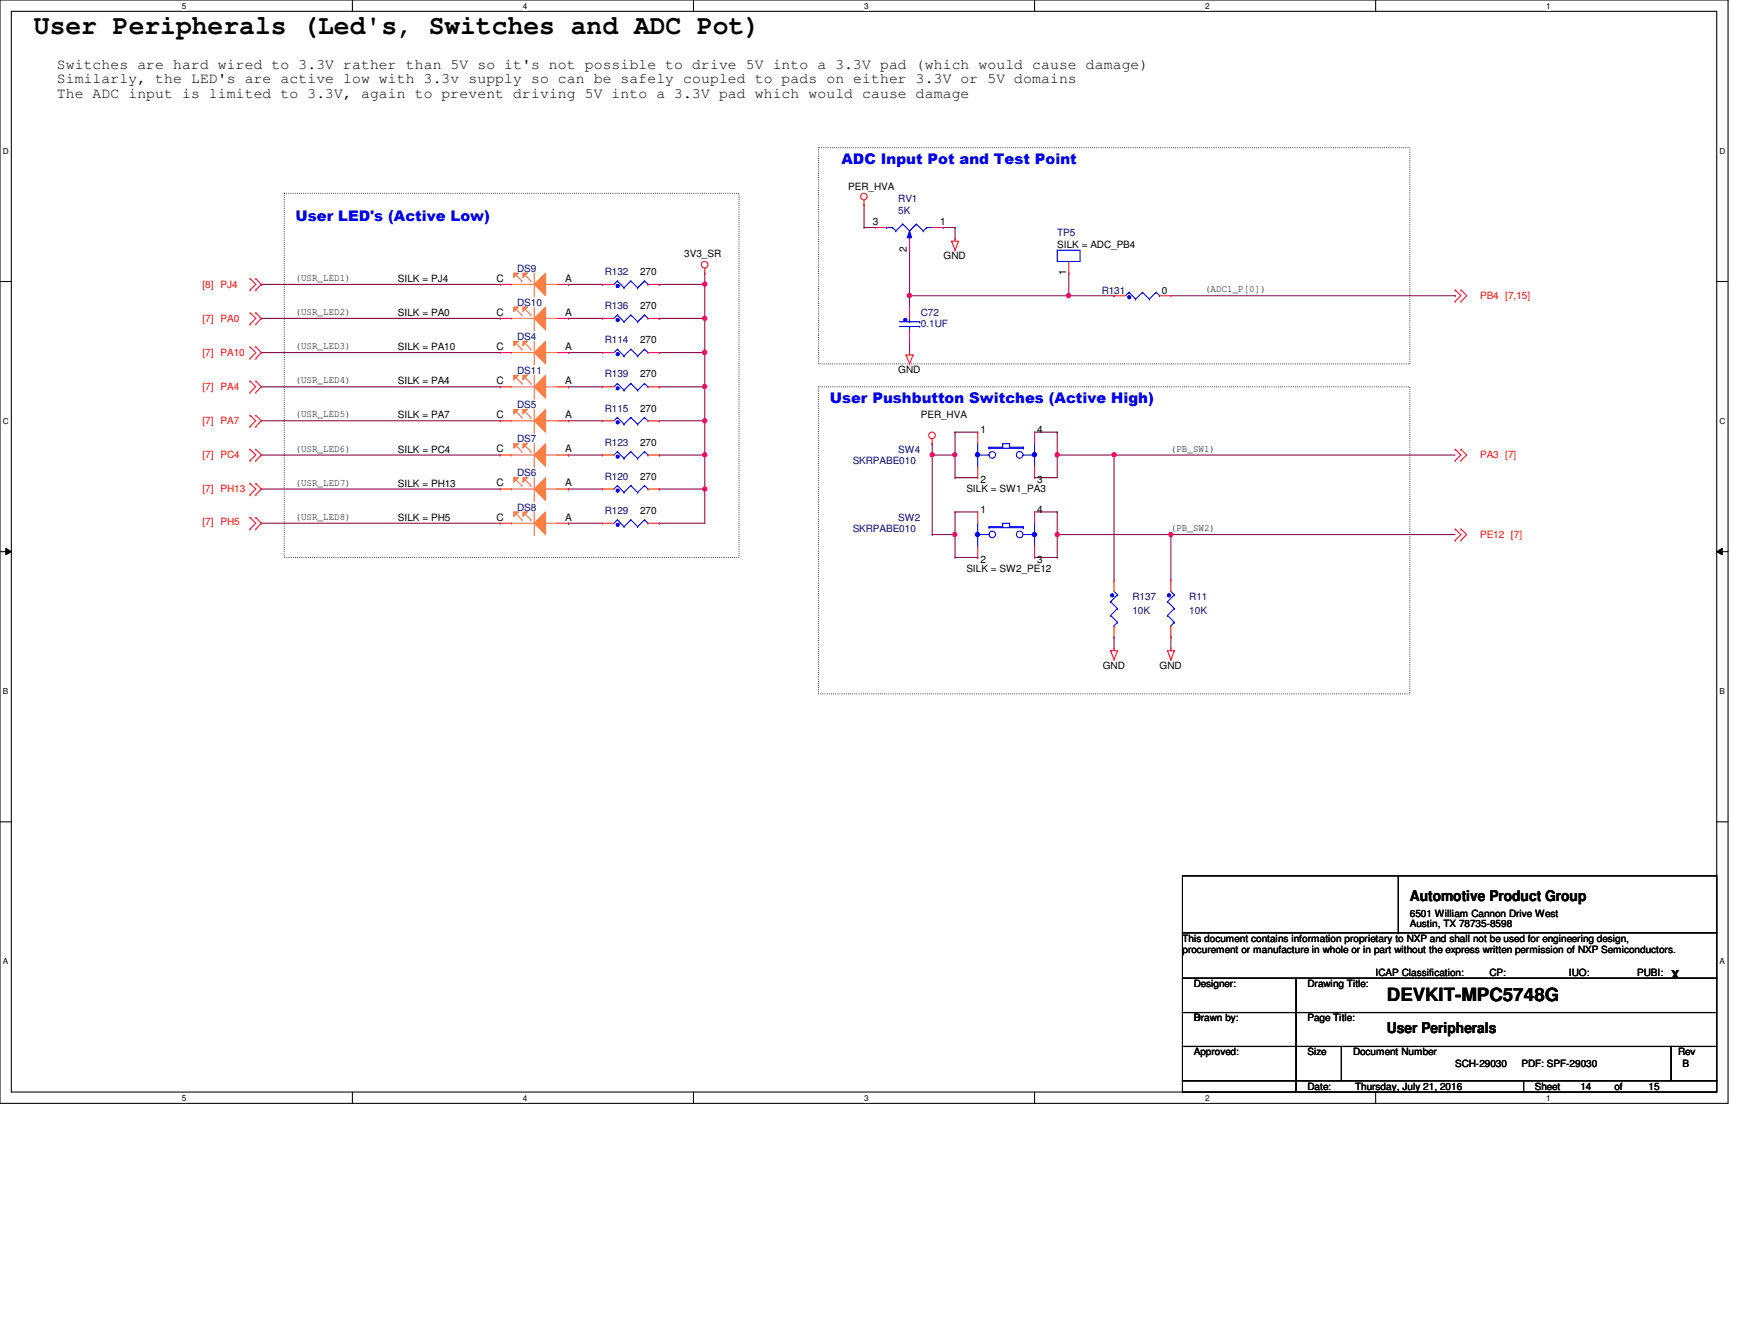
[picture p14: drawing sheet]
<svg xmlns="http://www.w3.org/2000/svg" width="279mm" height="216mm" viewBox="0 0 279 216" stroke-linecap="round" stroke-linejoin="round" font-family="sans-serif">
<defs><g id="words">
<text font-size="4.4" x="5.5" y="5.5">User Peripherals (Led's, Switches and ADC Pot)</text>
<text font-size="2.9" x="223.1" y="160.9">DEVKIT-MPC5748G</text>
<g font-size="2.4">
<text x="9.1" y="11">Switches are hard wired to 3.3V rather than 5V so it's not possible to drive 5V into a 3.3V pad (which would cause damage)</text>
<text x="9.1" y="13.4">Similarly, the LED's are active low with 3.3v supply so can be safely coupled to pads on either 3.3V or 5V domains</text>
<text x="9.1" y="15.8">The ADC input is limited to 3.3V, again to prevent driving 5V into a 3.3V pad which would cause damage</text>
<text x="226.8" y="144.8">Automotive Product Group</text>
<text x="223.1" y="166.1">User Peripherals</text>
</g>
<g font-size="2.4" fill="#00f">
<text x="135.3" y="26.4">ADC Input Pot and Test Point</text>
<text x="47.5" y="35.5">User LED's (Active Low)</text>
<text x="133.5" y="64.8">User Pushbutton Switches (Active High)</text>
</g>
<text font-size="2" x="268.8" y="157.3">X</text>
<g font-size="1.7">
<text x="140.4" y="36.2">3</text>
<text x="145.9" y="40.6" transform="rotate(-90 145.9 40.6)">2</text>
<text x="151.2" y="36.2">1</text>
<text x="79.8" y="45.3">C</text>
<text x="90.9" y="45.3">A</text>
<text x="171.5" y="44.2" transform="rotate(-90 171.5 44.2)">1</text>
<text x="79.8" y="50.8">C</text>
<text x="90.9" y="50.8">A</text>
<text x="79.8" y="56.3">C</text>
<text x="90.9" y="56.3">A</text>
<text x="79.8" y="61.8">C</text>
<text x="90.9" y="61.8">A</text>
<text x="79.8" y="67.2">C</text>
<text x="90.9" y="67.2">A</text>
<text x="157.7" y="69.7">1</text>
<text x="166.8" y="69.7">4</text>
<text x="79.8" y="72.7">C</text>
<text x="90.9" y="72.7">A</text>
<text x="157.7" y="77.7">2</text>
<text x="166.8" y="77.7">3</text>
<text x="79.8" y="83.7">C</text>
<text x="79.8" y="78.2">C</text>
<text x="90.9" y="83.7">A</text>
<text x="90.9" y="78.2">A</text>
<text x="157.7" y="82.5">1</text>
<text x="166.8" y="82.5">4</text>
<text x="157.7" y="90.5">2</text>
<text x="166.8" y="90.5">3</text>
</g>
<g font-size="1.6">
<text x="136.4" y="30.5">PER_HVA</text>
<text x="110.1" y="41.3">3V3_SR</text>
<text x="151.8" y="41.7">GND</text>
<text x="170.1" y="39.8">SILK = ADC_PB4</text>
<text x="47.5" y="45.2">(USR_LED1)</text>
<text x="64" y="45.3">SILK = PJ4</text>
<text x="103" y="44.2">270</text>
<text x="186.9" y="47.3">0</text>
<text x="193.8" y="47">(ADC1_P[0])</text>
<text x="47.5" y="50.6">(USR_LED2)</text>
<text x="64" y="50.8">SILK = PA0</text>
<text x="103" y="49.7">270</text>
<text x="47.5" y="56.1">(USR_LED3)</text>
<text x="64" y="56.3">SILK = PA10</text>
<text x="103" y="55.2">270</text>
<text x="144.5" y="59.9">GND</text>
<text x="47.5" y="61.6">(USR_LED4)</text>
<text x="64" y="61.8">SILK = PA4</text>
<text x="103" y="60.7">270</text>
<text x="47.5" y="67.1">(USR_LED5)</text>
<text x="64" y="67.3">SILK = PA7</text>
<text x="103" y="71.7">270</text>
<text x="103" y="66.2">270</text>
<text x="148.1" y="67.3">PER_HVA</text>
<text x="47.5" y="72.6">(USR_LED6)</text>
<text x="64" y="72.8">SILK = PC4</text>
<text x="103" y="77.1">270</text>
<text x="188.3" y="72.6">(PB_SW1)</text>
<text x="47.5" y="78.1">(USR_LED7)</text>
<text x="47.5" y="83.6">(USR_LED8)</text>
<text x="64" y="83.7">SILK = PH5</text>
<text x="64" y="78.2">SILK = PH13</text>
<text x="103" y="82.6">270</text>
<text x="155.4" y="79.2">SILK = SW1_PA3</text>
<text x="188.3" y="85.4">(PB_SW2)</text>
<text x="155.4" y="91.9">SILK = SW2_PE12</text>
<text x="177.4" y="107.5">GND</text>
<text x="186.5" y="107.5">GND</text>
<text x="226.8" y="147.4">6501 William Cannon Drive West</text>
<text x="226.8" y="149">Austin, TX 78735-8598</text>
<text x="190.2" y="151.4">This document contains information proprietary to NXP and shall not be used for engineering design,</text>
<text x="190.2" y="153.2">procurement or manufacture in whole or in part without the express written permission of NXP Semiconductors.</text>
<text x="192" y="158.7">Designer:</text>
<text x="210.3" y="158.7">Drawing Title:</text>
<text x="221.3" y="156.9">ICAP Classification:</text>
<text x="239.6" y="156.9">CP:</text>
<text x="252.3" y="156.9">IUO:</text>
<text x="263.4" y="156.9">PUBI:</text>
<text x="192" y="164.2">Drawn by:</text>
<text x="192" y="164.2">B</text>
<text x="210.3" y="164.2">Page Title:</text>
<text x="192" y="169.7">Approved:</text>
<text x="210.3" y="169.7">Size</text>
<text x="217.6" y="169.7">Document Number</text>
<text x="234.1" y="171.5">SCH-29030</text>
<text x="244.7" y="171.5">PDF: SPF-29030</text>
<text x="269.9" y="169.7">Rev</text>
<text x="270.6" y="171.5">B</text>
<text x="210.3" y="175.2">Date:</text>
<text x="218" y="175.2">Thursday, July 21, 2016</text>
<text x="246.9" y="175.2">Sheet</text>
<text x="254.2" y="175.2">14</text>
<text x="259.7" y="175.2">of</text>
<text x="265.2" y="175.2">15</text>
</g>
<g font-size="1.6" fill="#000080">
<text x="144.5" y="32.5">RV1</text>
<text x="144.5" y="34.3">5K</text>
<text x="170.1" y="38">TP5</text>
<text x="83.2" y="43.7">DS9</text>
<text x="97.3" y="44.2">R132</text>
<text x="177.2" y="47.3">R131</text>
<text x="83.2" y="49.1">DS10</text>
<text x="97.3" y="49.7">R136</text>
<text x="148.1" y="50.8">C72</text>
<text x="148.1" y="52.6">0.1UF</text>
<text x="83.2" y="54.7">DS4</text>
<text x="97.3" y="55.2">R114</text>
<text x="83.2" y="60.2">DS11</text>
<text x="83.2" y="65.6">DS5</text>
<text x="97.3" y="60.7">R139</text>
<text x="83.2" y="71.1">DS7</text>
<text x="97.3" y="71.7">R123</text>
<text x="97.3" y="66.2">R115</text>
<text x="83.2" y="76.6">DS6</text>
<text x="97.3" y="77.1">R120</text>
<text x="137.2" y="74.6">SKRPABE010</text>
<text x="144.5" y="72.8">SW4</text>
<text x="83.2" y="82.1">DS8</text>
<text x="97.3" y="82.6">R129</text>
<text x="144.5" y="83.7">SW2</text>
<text x="137.2" y="85.6">SKRPABE010</text>
<text x="182.2" y="96.5">R137</text>
<text x="182.2" y="98.7">10K</text>
<text x="191.3" y="96.5">R11</text>
<text x="191.3" y="98.7">10K</text>
</g>
<g font-size="1.6" fill="#f00">
<text x="32.6" y="46.2">[8] PJ4</text>
<text x="32.6" y="51.7">[7] PA0</text>
<text x="238.1" y="48">PB4 [7,15]</text>
<text x="32.6" y="57.2">[7] PA10</text>
<text x="32.6" y="62.7">[7] PA4</text>
<text x="32.6" y="68.2">[7] PA7</text>
<text x="32.6" y="73.7">[7] PC4</text>
<text x="238.1" y="73.7">PA3 [7]</text>
<text x="32.6" y="79.2">[7] PH13</text>
<text x="32.6" y="84.5">[7] PH5</text>
<text x="238.1" y="86.5">PE12 [7]</text>
</g>
<g font-size="1.3">
<text x="29.3" y="1.4">5</text>
<text x="84.1" y="1.4">4</text>
<text x="139" y="1.4">3</text>
<text x="193.8" y="1.4">2</text>
<text x="248.7" y="1.4">1</text>
<text x=".5" y="24.7">D</text>
<text x="276.6" y="24.7">D</text>
<text x=".5" y="68.2">C</text>
<text x="276.6" y="68.2">C</text>
<text x=".5" y="111.6">B</text>
<text x="276.6" y="111.6">B</text>
<text x=".5" y="155">A</text>
<text x="276.6" y="155">A</text>
<text x="29.3" y="177">5</text>
<text x="84.1" y="177">4</text>
<text x="139" y="177">3</text>
<text x="193.8" y="177">2</text>
<text x="248.7" y="177">1</text>
</g>
</g></defs>
<path d="M0 0h278v177.4h-278zM1.8 1.8h274.3v173.8h-274.3z" fill="none" stroke="#000" stroke-width=".17"/>
<g fill="#fff">
<path d="M29.3 .2h.7v1.5h-.7z"/>
<path d="M29.3 175.8h.7v1.4h-.7z"/>
</g>
<path d="M56.7 0v1.8M56.7 175.6v1.8" fill="none" stroke="#000" stroke-width=".17"/>
<g fill="#fff">
<path d="M84.1 .2h.7v1.5h-.7z"/>
<path d="M84.1 175.8h.7v1.4h-.7z"/>
</g>
<path d="M111.5 0v1.8M111.5 175.6v1.8" fill="none" stroke="#000" stroke-width=".17"/>
<g fill="#fff">
<path d="M139 .2h.7v1.5h-.7z"/>
<path d="M139 175.8h.7v1.4h-.7z"/>
</g>
<path d="M166.4 0v1.8M166.4 175.6v1.8" fill="none" stroke="#000" stroke-width=".17"/>
<g fill="#fff">
<path d="M193.8 .2h.8v1.5h-.8z"/>
<path d="M193.8 175.8h.8v1.4h-.8z"/>
</g>
<path d="M221.3 0v1.8M221.3 175.6v1.8" fill="none" stroke="#000" stroke-width=".17"/>
<g fill="#fff">
<path d="M248.7 .2h.7v1.5h-.7z"/>
<path d="M248.7 175.8h.7v1.4h-.7z"/>
<path d="M.5 23.5h.9v1.5h-.9z"/>
<path d="M276.6 23.5h.9v1.5h-.9z"/>
<path d="M.5 67h.9v1.5h-.9z"/>
<path d="M276.6 67h.9v1.5h-.9z"/>
</g>
<path d="M0 45.3h1.8M276.1 45.3h1.9" fill="none" stroke="#000" stroke-width=".17"/>
<g fill="#fff">
<path d="M.5 110.4h.8v1.5h-.8z"/>
<path d="M276.6 110.4h.9v1.5h-.9z"/>
</g>
<path d="M0 88.7h1.8M276.1 88.7h1.9" fill="none" stroke="#000" stroke-width=".17"/>
<path d="M.9 88.1l.9 .6-.9 .5zM276.1 88.7l.9-.6v1.1z" fill="#000"/>
<path d="M.9 88.1l.9 .6-.9 .5zM276.1 88.7l.9-.6v1.1z" fill="none" stroke="#000" stroke-width=".16"/>
<g fill="#fff">
<path d="M.5 153.8h.8v1.5h-.8z"/>
<path d="M276.6 153.8h.9v1.5h-.9z"/>
</g>
<path d="M0 132.1h1.8M276.1 132.1h1.9" fill="none" stroke="#000" stroke-width=".17"/>
<path d="M45.7 31.1h73.2v58.5h-73.2zM131.7 23.7h95.1v34.8h-95.1zM131.7 62.2h95.1v49.3h-95.1z" fill="none" stroke="#000" stroke-width=".17" stroke-dasharray="0 .3"/>
<path d="M42 45.7h.1M42 45.7h38.5M106 51.2h.1M113.4 45.7h.1M113.4 45.7v5.5h-7.4M146.3 47.5h.1M146.3 47.5h25.6" fill="none" stroke="#800040" stroke-width=".17"/>
<circle cx="113.4" cy="51.2" r=".34" fill="#f0f"/>
<circle cx="113.4" cy="51.2" r=".34" fill="none" stroke="#f0f" stroke-width=".17"/>
<circle cx="113.4" cy="45.7" r=".34" fill="#f0f"/>
<circle cx="113.4" cy="45.7" r=".34" fill="none" stroke="#f0f" stroke-width=".17"/>
<path d="M170.1 85.9h.1M170.1 85.9h18.2" fill="none" stroke="#800040" stroke-width=".17"/>
<circle cx="170" cy="85.9" r=".34" fill="#f0f"/>
<circle cx="170" cy="85.9" r=".34" fill="none" stroke="#f0f" stroke-width=".17"/>
<path d="M106 45.7h.1M113.4 43.9h.1M113.4 43.9v1.8h-7.4M149.9 73.2h.1M149.9 71.3h.1M149.9 71.3v14.6M149.9 85.9h.1M149.9 85.9h3.7" fill="none" stroke="#800040" stroke-width=".17"/>
<circle cx="149.9" cy="73.1" r=".34" fill="#f0f"/>
<circle cx="149.9" cy="73.1" r=".34" fill="none" stroke="#f0f" stroke-width=".17"/>
<g fill="none" stroke="#800040" stroke-width=".17">
<path d="M42 51.2h.1M42 51.2h38.5M91.4 51.2h.1M91.4 45.7h.1M91.4 51.2h5.5M91.4 45.7h5.5M42 62.2h.1M42 62.2h38.5M91.4 62.2h.1M91.4 62.2h5.5M149.9 73.2h3.7M153.6 73.2h.1"/>
<path d="M170.1 73.2h.1M170.1 73.2h64M179.2 73.2h.1"/>
</g>
<circle cx="170" cy="73.1" r=".34" fill="#f0f"/>
<circle cx="170" cy="73.1" r=".34" fill="none" stroke="#f0f" stroke-width=".17"/>
<path d="M179.2 73.2h.1M179.2 73.2v20.1" fill="none" stroke="#800040" stroke-width=".17"/>
<circle cx="179.2" cy="73.1" r=".34" fill="#f0f"/>
<circle cx="179.2" cy="73.1" r=".34" fill="none" stroke="#f0f" stroke-width=".17"/>
<path d="M42 56.7h.1M42 56.7h38.5M91.4 56.7h.1M91.4 56.7h5.5M113.4 51.2h.1M113.4 51.2v5.5" fill="none" stroke="#800040" stroke-width=".17"/>
<circle cx="113.4" cy="56.7" r=".35" fill="#f0f"/>
<circle cx="113.4" cy="56.7" r=".35" fill="none" stroke="#f0f" stroke-width=".17"/>
<path d="M106 56.7h.1M106 56.7h7.4M113.4 56.7h.1M113.4 56.7v5.5h-7.4M146.3 40.2h.1M146.3 40.2v7.3M106 62.2h.1" fill="none" stroke="#800040" stroke-width=".17"/>
<circle cx="146.2" cy="47.5" r=".35" fill="#f0f"/>
<circle cx="146.2" cy="47.5" r=".35" fill="none" stroke="#f0f" stroke-width=".17"/>
<g fill="none" stroke="#800040" stroke-width=".17">
<path d="M139 32.9h.1M139 32.9v3.7M151.8 36.6h.1M151.8 36.6h1.8M153.6 36.6h.1M153.6 36.6v1.8M188.3 47.5h45.8M234.1 47.5h.1M188.3 85.9h.1M188.3 85.9v7.4M179.2 102.4h.1M179.2 102.4v1.8"/>
<path d="M188.3 102.4h.1M188.3 102.4v1.8"/>
</g>
<circle cx="188.3" cy="85.9" r=".34" fill="#f0f"/>
<circle cx="188.3" cy="85.9" r=".34" fill="none" stroke="#f0f" stroke-width=".17"/>
<g fill="none" stroke="#800040" stroke-width=".17">
<path d="M153.6 69.5h.1M153.6 76.8h.1M153.6 73.2h.1M153.6 69.5v7.3M153.6 76.8h3.7M153.6 69.5h3.7M166.4 76.8h.1M166.4 69.5h.1M166.4 76.8h3.7M166.4 69.5h3.7M170.1 69.5h.1M170.1 69.5v3.7"/>
<path d="M188.3 85.9h.1M188.3 85.9h45.8"/>
</g>
<circle cx="153.6" cy="73.1" r=".34" fill="#f0f"/>
<circle cx="153.6" cy="73.1" r=".34" fill="none" stroke="#f0f" stroke-width=".17"/>
<path d="M170.1 73.2h.1M170.1 73.2v3.6M153.6 82.3h.1M153.6 85.9h.1M153.6 82.3h3.7M153.6 82.3v3.6" fill="none" stroke="#800040" stroke-width=".17"/>
<circle cx="153.6" cy="85.9" r=".34" fill="#f0f"/>
<circle cx="153.6" cy="85.9" r=".34" fill="none" stroke="#f0f" stroke-width=".17"/>
<g fill="none" stroke="#800040" stroke-width=".17">
<path d="M42 67.6h.1M42 67.6h38.5M91.4 67.6h.1M91.4 67.6h5.5M106 67.6h.1M113.4 62.2h.1M113.4 62.2v5.4h-7.4M153.6 89.6h.1M153.6 85.9v3.7M153.6 89.6h3.7M157.3 89.6h.1M166.4 89.6h3.7"/>
<path d="M166.4 82.3h3.7M170.1 89.6h.1M170.1 85.9h.1M170.1 82.3h.1M170.1 82.3v7.3"/>
</g>
<circle cx="113.4" cy="62.1" r=".34" fill="#f0f"/>
<circle cx="113.4" cy="62.1" r=".34" fill="none" stroke="#f0f" stroke-width=".17"/>
<path d="M42 73.2h.1M42 73.2h38.5M91.4 73.2h.1M91.4 73.2h5.5M106 73.2h.1M113.4 67.6h.1M113.4 67.6v5.6h-7.4" fill="none" stroke="#800040" stroke-width=".17"/>
<circle cx="113.4" cy="73.1" r=".34" fill="#f0f"/>
<circle cx="113.4" cy="73.1" r=".34" fill="none" stroke="#f0f" stroke-width=".17"/>
<circle cx="113.4" cy="67.6" r=".34" fill="#f0f"/>
<circle cx="113.4" cy="67.6" r=".34" fill="none" stroke="#f0f" stroke-width=".17"/>
<path d="M171.9 43.9h.1M171.9 43.9v3.6" fill="none" stroke="#800040" stroke-width=".17"/>
<circle cx="171.9" cy="47.5" r=".35" fill="#f0f"/>
<circle cx="171.9" cy="47.5" r=".35" fill="none" stroke="#f0f" stroke-width=".17"/>
<g fill="none" stroke="#800040" stroke-width=".17">
<path d="M139 36.6h.1M139 36.6h1.8M171.9 47.5h7.3M179.2 47.5h.1M42 78.6h.1M42 78.6h38.5M91.4 78.6h.1M91.4 78.6h5.5M106 78.6h.1M106 78.6h7.4M113.4 73.2h.1M113.4 78.6h.1"/>
<path d="M113.4 73.2v10.9h-7.4M42 84.1h.1M42 84.1h38.5M91.4 84.1h.1M91.4 84.1h5.5M106 84.1h.1"/>
</g>
<circle cx="113.4" cy="78.6" r=".34" fill="#f0f"/>
<circle cx="113.4" cy="78.6" r=".34" fill="none" stroke="#f0f" stroke-width=".17"/>
<path d="M146.3 54.9h.1M146.3 47.5h.1M146.3 47.5v1.9M146.3 54.9v1.8" fill="none" stroke="#800040" stroke-width=".17"/>
<g fill="none" stroke="#f00" stroke-width=".17">
<path d="M139 32.9h.1M139 32.2v.7M153.1 38.8h.1M153.1 38.8h1.1M153.1 38.8l.5 1.4M153.6 38.4h.1M153.6 38.4v.4M154.2 38.8h.1M154.2 38.8l-.6 1.4M40.2 44.8h.1M40.2 46.6h.1M40.2 50.3h.1"/>
<path d="M40.2 52.1h.1M40.2 55.8h.1M40.2 57.6h.1M40.2 44.8l.9 .9-.9 .9M40.2 50.3l.9 .9-.9 .9M40.2 55.8l.9 .9-.9 .9M41.1 46.6h.1M41.1 44.8h.1M41.1 52.1h.1M41.1 50.3h.1M41.1 57.6h.1M41.1 55.8h.1"/>
<path d="M41.1 44.8l.9 .9-.9 .9M41.1 50.3l.9 .9-.9 .9M41.1 55.8l.9 .9-.9 .9M113.4 43.9h.1M113.4 43.1v.8M145.8 57.1h.1M145.8 57.1h1.1M145.8 57.1l.5 1.4M146.3 56.7h.1M146.3 58.5h.1M146.3 56.7v.4M146.9 57.1h.1"/>
<path d="M146.9 57.1l-.6 1.4M153.6 40.2h.1M234.1 48.5h.1M234.1 46.6h.1M234.1 46.6l.9 .9-.9 1M235 46.6h.1M235 48.5h.1M235 46.6l.9 .9-.9 1M40.2 61.3h.1M40.2 63.1h.1M40.2 66.8h.1M40.2 68.6h.1"/>
<path d="M40.2 72.2h.1M40.2 74h.1M40.2 77.7h.1M40.2 79.5h.1M40.2 61.3l.9 .9-.9 .9M40.2 66.8l.9 .8-.9 1M40.2 72.2l.9 1-.9 .8M40.2 77.7l.9 .9-.9 .9M41.1 63.1h.1M41.1 61.3h.1M41.1 68.6h.1M41.1 66.8h.1"/>
<path d="M41.1 74h.1M41.1 72.2h.1M41.1 79.5h.1M41.1 77.7h.1M41.1 61.3l.9 .9-.9 .9M41.1 66.8l.9 .8-.9 1M41.1 72.2l.9 1-.9 .8M41.1 77.7l.9 .9-.9 .9M149.9 71.3h.1M149.9 70.6v.7M234.1 74h.1M234.1 72.2h.1"/>
<path d="M234.1 72.2l.9 1-.9 .8M235 72.2h.1M235 74h.1M235 72.2l.9 1-.9 .8M40.2 83.2h.1M40.2 85h.1M40.2 83.2l.9 .9-.9 .9M41.1 85h.1M41.1 83.2h.1M41.1 83.2l.9 .9-.9 .9M234.1 86.9h.1M234.1 85h.1"/>
<path d="M234.1 85l.9 .9-.9 1M235 85h.1M235 86.9h.1M235 85l.9 .9-.9 1M178.6 104.6h.1M178.6 104.6h1.1M178.6 104.6l.6 1.4M179.2 104.2h.1M179.2 106h.1M179.2 104.2v.4M179.7 104.6h.1M179.7 104.6l-.5 1.4"/>
<path d="M187.8 104.6h.1M187.8 104.6h1.1M187.8 104.6l.5 1.4M188.3 104.2h.1M188.3 106h.1M188.3 104.2v.4M188.9 104.6h.1M188.9 104.6l-.6 1.4"/>
<circle cx="139" cy="31.6" r=".54"/>
<circle cx="113.3" cy="42.6" r=".54"/>
<circle cx="149.9" cy="70" r=".54"/>
</g>
<g fill="none" stroke="#000" stroke-width=".17">
<path d="M190.2 157.3h18.3v5.5h-18.3zM190.2 149.9h85.9v7.4h-85.9zM190.2 140.8h85.9v9.1h-85.9zM208.5 157.3h67.6v5.5h-67.6zM224.9 149.9h.1M224.9 140.8v9.1M190.2 162.8h18.3v5.4h-18.3zM190.2 168.2h18.3v5.5h-18.3zM190.2 173.7h18.3v1.9h-18.3zM208.5 162.8h67.6v5.4h-67.6zM208.5 168.2h7.3v5.5h-7.3zM208.5 173.7h36.6v1.9h-36.6z"/>
<path d="M215.8 168.2h53v5.5h-53zM245.1 173.7h31v1.9h-31zM268.8 168.2h7.3v5.5h-7.3z"/>
</g>
<path d="M87.8 49.4v3.6l-1.9-1.8z" fill="#ff8040"/>
<path d="M87.8 49.4v3.6l-1.9-1.8z" fill="none" stroke="#ff8040" stroke-width=".17"/>
<path d="M84.1 49.4h.7l-.7 .7z" fill="#ff8040"/>
<path d="M84.1 49.4h.7l-.7 .7z" fill="none" stroke="#ff8040" stroke-width=".17"/>
<path d="M82.6 49.4h.8l-.8 .7z" fill="#ff8040"/>
<path d="M82.3 51.2h.1M82.3 51.2h3.6M82.6 49.4h.8l-.8 .7zM83 49.7l.9 .9M83.9 50.6h.1M84.5 49.7l.9 .9M85.4 50.6h.1M85.9 53h.1M85.9 49.4v3.6M87.8 51.2h.1M87.8 51.2h1.8" fill="none" stroke="#ff8040" stroke-width=".17"/>
<path d="M80.5 51.2h.1M80.5 51.2h1.8M89.6 51.2h1.8M91.4 51.2h.1" fill="none" stroke="#f00" stroke-width=".17"/>
<path d="M99.3 45.2h.1M99.3 45.2l-.5 .5M99.3 45.2l1.1 1.1M100.4 46.3h.1M101.5 45.2h.1M101.5 45.2l-1.1 1.1M101.5 45.2l1.1 1.1M102.6 46.3h.1M103.7 45.2h.1M103.7 45.2l-1.1 1.1M103.7 45.2l.5 .5M104.2 45.7h.1" fill="none" stroke="#00f" stroke-width=".17"/>
<circle cx="99.4" cy="46" r=".26" fill="#00f"/>
<g fill="none" stroke="#00f" stroke-width=".17">
<path d="M99.3 78.1h.1M99.3 78.1l-.5 .5M99.3 78.1l1.1 1.1M100.4 79.2h.1M101.5 78.1h.1M101.5 78.1l-1.1 1.1M101.5 78.1l1.1 1.1M102.6 79.2h.1M103.7 78.1h.1M103.7 78.1l-1.1 1.1M103.7 78.1l.5 .5M104.2 78.6h.1"/>
<circle cx="99.4" cy="46" r=".26"/>
</g>
<path d="M96.9 45.7h.1M96.9 45.7h1.9M104.2 45.7h1.8M106 45.7h.1" fill="none" stroke="#f00" stroke-width=".17"/>
<circle cx="99.4" cy="78.9" r=".26" fill="#00f"/>
<circle cx="99.4" cy="78.9" r=".26" fill="none" stroke="#00f" stroke-width=".17"/>
<path d="M96.9 78.6h.1M96.9 78.6h1.9M104.2 78.6h1.8M106 78.6h.1" fill="none" stroke="#f00" stroke-width=".17"/>
<path d="M87.8 60.3v3.7l-1.9-1.8z" fill="#ff8040"/>
<path d="M87.8 60.3v3.7l-1.9-1.8z" fill="none" stroke="#ff8040" stroke-width=".17"/>
<path d="M84.1 60.3h.7l-.7 .8z" fill="#ff8040"/>
<path d="M84.1 60.3h.7l-.7 .8z" fill="none" stroke="#ff8040" stroke-width=".17"/>
<path d="M82.6 60.3h.8l-.8 .8z" fill="#ff8040"/>
<path d="M82.3 62.2h.1M82.3 62.2h3.6M82.6 60.3h.8l-.8 .8zM83 60.7l.9 .9M83.9 61.6h.1M84.5 60.7l.9 .9M85.4 61.6h.1M85.9 64h.1M85.9 60.3v3.7M87.8 62.2h.1M87.8 62.2h1.8" fill="none" stroke="#ff8040" stroke-width=".17"/>
<path d="M80.5 62.2h.1M80.5 62.2h1.8M89.6 62.2h1.8M91.4 62.2h.1" fill="none" stroke="#f00" stroke-width=".17"/>
<path d="M187.8 96.7h.1M187.8 98.9h.1M187.8 96.7l1.1 1.1M187.8 98.9l1.1 1.1M188.3 95.1l.6 .5M188.9 95.6h.1M188.9 97.8h.1M188.9 95.6l-1.1 1.1M188.9 97.8l-1.1 1.1M188.3 100.6h.1M188.9 100h.1M188.9 100l-.6 .6" fill="none" stroke="#00f" stroke-width=".17"/>
<circle cx="188" cy="95.7" r=".26" fill="#00f"/>
<g fill="none" stroke="#00f" stroke-width=".17">
<path d="M99.3 61.6h.1M99.3 61.6l-.5 .6M99.3 61.6l1.1 1.1M100.4 62.7h.1M101.5 61.6h.1M101.5 61.6l-1.1 1.1M101.5 61.6l1.1 1.1M102.6 62.7h.1M103.7 61.6h.1M103.7 61.6l-1.1 1.1M103.7 61.6l.5 .6M104.2 62.2h.1"/>
<circle cx="188" cy="95.7" r=".26"/>
</g>
<path d="M188.3 93.3h.1M188.3 93.3v1.8M188.3 102.4h.1M188.3 100.6v1.8" fill="none" stroke="#f00" stroke-width=".17"/>
<circle cx="99.4" cy="62.4" r=".26" fill="#00f"/>
<g fill="none" stroke="#00f" stroke-width=".17">
<path d="M99.3 83.6h.1M99.3 83.6l-.5 .5M99.3 83.6l1.1 1.1M100.4 84.7h.1M101.5 83.6h.1M101.5 83.6l-1.1 1.1M101.5 83.6l1.1 1.1M102.6 84.7h.1M103.7 83.6h.1M103.7 83.6l-1.1 1.1M103.7 83.6l.5 .5M104.2 84.1h.1"/>
<circle cx="99.4" cy="62.4" r=".26"/>
</g>
<path d="M96.9 62.2h.1M96.9 62.2h1.9M104.2 62.2h1.8M106 62.2h.1" fill="none" stroke="#f00" stroke-width=".17"/>
<circle cx="99.4" cy="84.4" r=".26" fill="#00f"/>
<g fill="none" stroke="#00f" stroke-width=".17">
<path d="M157.3 73.2h.1M157.3 75h.1M157.3 73.2h1.8M157.3 71.3v3.7M159.1 71.9h.1M159.1 72.1h.1M159.1 72.1h5.5M159.1 71.9h2.2M159.1 71.9v.2M161.3 71.3h.1M161.3 71.9h.1M161.3 71.3h1.1"/>
<path d="M161.3 71.3v.6M162.4 71.9h.1M162.4 71.3h.1M162.4 71.9h2.2M162.4 71.3v.6M164.6 72.1h.1M164.6 71.9h.1M164.6 71.9v.2M164.6 73.2h1.8M166.4 73.2h.1M166.4 75h.1M166.4 71.3v3.7"/>
<circle cx="159.6" cy="73.1" r=".54"/>
<circle cx="164" cy="73.1" r=".54"/>
<circle cx="99.4" cy="84.4" r=".26"/>
</g>
<path d="M96.9 84.1h.1M96.9 84.1h1.9M104.2 84.1h1.8M106 84.1h.1" fill="none" stroke="#f00" stroke-width=".17"/>
<circle cx="166.4" cy="73.1" r=".36" fill="#00f"/>
<circle cx="166.4" cy="73.1" r=".36" fill="none" stroke="#00f" stroke-width=".17"/>
<circle cx="157.2" cy="73.1" r=".36" fill="#00f"/>
<g fill="none" stroke="#00f" stroke-width=".17">
<path d="M99.3 72.6h.1M99.3 72.6l-.5 .6M99.3 72.6l1.1 1.1M100.4 73.7h.1M101.5 72.6h.1M101.5 72.6l-1.1 1.1M101.5 72.6l1.1 1.1M102.6 73.7h.1M103.7 72.6h.1M103.7 72.6l-1.1 1.1M103.7 72.6l.5 .6M104.2 73.2h.1"/>
<circle cx="157.2" cy="73.1" r=".36"/>
</g>
<path d="M157.3 69.5h.1M157.3 76.8h.1M157.3 69.5v1.8M157.3 75v1.8M166.4 69.5h.1M166.4 76.8h.1M166.4 69.5v1.8M166.4 75v1.8" fill="none" stroke="#f00" stroke-width=".17"/>
<circle cx="99.4" cy="73.4" r=".26" fill="#00f"/>
<circle cx="99.4" cy="73.4" r=".26" fill="none" stroke="#00f" stroke-width=".17"/>
<path d="M96.9 73.2h.1M96.9 73.2h1.9M104.2 73.2h1.8M106 73.2h.1" fill="none" stroke="#f00" stroke-width=".17"/>
<path d="M85.9 84.1l1.9-1.8v3.6z" fill="#ff8040"/>
<path d="M85.9 84.1l1.9-1.8v3.6z" fill="none" stroke="#ff8040" stroke-width=".17"/>
<path d="M84.1 82.3h.7l-.7 .7z" fill="#ff8040"/>
<path d="M84.1 82.3h.7l-.7 .7z" fill="none" stroke="#ff8040" stroke-width=".17"/>
<path d="M82.6 82.3h.8l-.8 .7z" fill="#ff8040"/>
<path d="M82.3 84.1h.1M82.3 84.1h3.6M82.6 82.3h.8l-.8 .7zM83 82.6l.9 1M83.9 83.6h.1M84.5 82.6l.9 1M85.4 83.6h.1M85.9 85.9h.1M85.9 82.3v3.6M87.8 84.1h.1M87.8 84.1h1.8" fill="none" stroke="#ff8040" stroke-width=".17"/>
<path d="M80.5 84.1h.1M80.5 84.1h1.8M89.6 84.1h1.8M91.4 84.1h.1" fill="none" stroke="#f00" stroke-width=".17"/>
<path d="M146.3 37.1l.3 1.1h-.7z" fill="#00f"/>
<g fill="none" stroke="#00f" stroke-width=".17">
<path d="M142.6 36.6h.1M142.6 36.6h1M143.6 36.6h.1M143.6 36.6l.5 .5M144.1 37.1h.1M145.2 36h.1M145.2 36l1.1 1.1M145.2 36l-1.1 1.1M146.3 37.1l.3 1.1h-.7zM146.3 37.1h.1M146.3 38.4h.1M146.3 38v.4"/>
<path d="M147.4 36h.1M147.4 36l1.1 1.1M147.4 36l-1.1 1.1M148.5 37.1h.1M149.1 36.6h.1M149.1 36.6h.8M149.1 36.6l-.6 .5"/>
</g>
<path d="M140.8 36.6h.1M140.8 36.6h1.8M146.3 38.4v1.8M149.9 36.6h1.9M151.8 36.6h.1M146.3 40.2h.1" fill="none" stroke="#f00" stroke-width=".17"/>
<path d="M87.8 65.8v3.7l-1.9-1.9z" fill="#ff8040"/>
<path d="M87.8 65.8v3.7l-1.9-1.9z" fill="none" stroke="#ff8040" stroke-width=".17"/>
<path d="M84.1 65.8h.7l-.7 .7z" fill="#ff8040"/>
<path d="M84.1 65.8h.7l-.7 .7z" fill="none" stroke="#ff8040" stroke-width=".17"/>
<path d="M82.6 65.8h.8l-.8 .7z" fill="#ff8040"/>
<path d="M82.3 67.6h.1M82.3 67.6h3.6M82.6 65.8h.8l-.8 .7zM83 66.2l.9 .9M83.9 67.1h.1M84.5 66.2l.9 .9M85.4 67.1h.1M85.9 69.5h.1M85.9 65.8v3.7M87.8 67.6h.1M87.8 67.6h1.8" fill="none" stroke="#ff8040" stroke-width=".17"/>
<path d="M80.5 67.6h.1M80.5 67.6h1.8M89.6 67.6h1.8M91.4 67.6h.1" fill="none" stroke="#f00" stroke-width=".17"/>
<path d="M144.7 52.5h3.3M144.7 51.7h3.3M146.3 52.5h.1M146.3 52.5v.5M148 52.5h.1M148 51.7h.1" fill="none" stroke="#00f" stroke-width=".17"/>
<circle cx="145.6" cy="51.4" r=".26" fill="#00f"/>
<g fill="none" stroke="#00f" stroke-width=".17">
<path d="M99.3 56.1h.1M99.3 56.1l-.5 .6M99.3 56.1l1.1 1.1M100.4 57.2h.1M101.5 56.1h.1M101.5 56.1l-1.1 1.1M101.5 56.1l1.1 1.1M102.6 57.2h.1M103.7 56.1h.1M103.7 56.1l-1.1 1.1M103.7 56.1l.5 .6M104.2 56.7h.1"/>
<path d="M146.3 51.7h.1M146.3 51.2v.5M170.1 40.2h3.6v1.8h-3.6z"/>
<circle cx="145.6" cy="51.4" r=".26"/>
</g>
<path d="M146.3 49.4h.1M146.3 54.9h.1M146.3 49.4v1.8M146.3 53v1.9M171.9 43.9h.1M171.9 42v1.9" fill="none" stroke="#f00" stroke-width=".17"/>
<circle cx="99.4" cy="56.9" r=".26" fill="#00f"/>
<circle cx="99.4" cy="56.9" r=".26" fill="none" stroke="#00f" stroke-width=".17"/>
<path d="M96.9 56.7h.1M96.9 56.7h1.9M104.2 56.7h1.8M106 56.7h.1" fill="none" stroke="#f00" stroke-width=".17"/>
<path d="M87.8 54.9v3.6l-1.9-1.8z" fill="#ff8040"/>
<path d="M87.8 54.9v3.6l-1.9-1.8z" fill="none" stroke="#ff8040" stroke-width=".17"/>
<path d="M84.1 54.9h.7l-.7 .7z" fill="#ff8040"/>
<path d="M84.1 54.9h.7l-.7 .7z" fill="none" stroke="#ff8040" stroke-width=".17"/>
<path d="M82.6 54.9h.8l-.8 .7z" fill="#ff8040"/>
<path d="M82.3 56.7h.1M82.3 56.7h3.6M82.6 54.9h.8l-.8 .7zM83 55.2l.9 .9M83.9 56.1h.1M84.5 55.2l.9 .9M85.4 56.1h.1M85.9 58.5h.1M85.9 54.9v3.6M87.8 56.7h.1M87.8 56.7h1.8" fill="none" stroke="#ff8040" stroke-width=".17"/>
<path d="M80.5 56.7h.1M80.5 56.7h1.8M89.6 56.7h1.8M91.4 56.7h.1" fill="none" stroke="#f00" stroke-width=".17"/>
<path d="M178.6 96.7h.1M178.6 98.9h.1M178.6 96.7l1.1 1.1M178.6 98.9l1.1 1.1M179.2 95.1l.5 .5M179.7 95.6h.1M179.7 97.8h.1M179.7 95.6l-1.1 1.1M179.7 97.8l-1.1 1.1M179.2 100.6h.1M179.7 100h.1M179.7 100l-.5 .6" fill="none" stroke="#00f" stroke-width=".17"/>
<circle cx="178.9" cy="95.7" r=".26" fill="#00f"/>
<circle cx="178.9" cy="95.7" r=".26" fill="none" stroke="#00f" stroke-width=".17"/>
<path d="M179.2 93.3h.1M179.2 93.3v1.8M179.2 102.4h.1M179.2 100.6v1.8" fill="none" stroke="#f00" stroke-width=".17"/>
<path d="M87.8 43.9v3.6l-1.9-1.8z" fill="#ff8040"/>
<path d="M87.8 43.9v3.6l-1.9-1.8z" fill="none" stroke="#ff8040" stroke-width=".17"/>
<path d="M84.1 43.9h.7l-.7 .7z" fill="#ff8040"/>
<path d="M84.1 43.9h.7l-.7 .7z" fill="none" stroke="#ff8040" stroke-width=".17"/>
<path d="M82.6 43.9h.8l-.8 .7z" fill="#ff8040"/>
<path d="M82.3 45.7h.1M82.3 45.7h3.6M82.6 43.9h.8l-.8 .7zM83 44.2l.9 1M83.9 45.2h.1M84.5 44.2l.9 1M85.4 45.2h.1M85.9 47.5h.1M85.9 43.9v3.6M87.8 45.7h.1M87.8 45.7h1.8" fill="none" stroke="#ff8040" stroke-width=".17"/>
<path d="M80.5 45.7h.1M80.5 45.7h1.8M89.6 45.7h1.8M91.4 45.7h.1" fill="none" stroke="#f00" stroke-width=".17"/>
<path d="M87.8 76.8v3.7l-1.9-1.9z" fill="#ff8040"/>
<path d="M87.8 76.8v3.7l-1.9-1.9z" fill="none" stroke="#ff8040" stroke-width=".17"/>
<path d="M84.1 76.8h.7l-.7 .7z" fill="#ff8040"/>
<path d="M84.1 76.8h.7l-.7 .7z" fill="none" stroke="#ff8040" stroke-width=".17"/>
<path d="M82.6 76.8h.8l-.8 .7z" fill="#ff8040"/>
<path d="M82.3 78.6h.1M82.3 78.6h3.6M82.6 76.8h.8l-.8 .7zM83 77.2l.9 .9M83.9 78.1h.1M84.5 77.2l.9 .9M85.4 78.1h.1M85.9 76.8v3.7M87.8 78.6h.1M87.8 78.6h1.8M85.9 80.5h.1" fill="none" stroke="#ff8040" stroke-width=".17"/>
<path d="M80.5 78.6h.1M80.5 78.6h1.8M89.6 78.6h1.8M91.4 78.6h.1" fill="none" stroke="#f00" stroke-width=".17"/>
<path d="M87.8 71.3v3.7l-1.9-1.8z" fill="#ff8040"/>
<path d="M87.8 71.3v3.7l-1.9-1.8z" fill="none" stroke="#ff8040" stroke-width=".17"/>
<path d="M84.1 71.3h.7l-.7 .8z" fill="#ff8040"/>
<path d="M84.1 71.3h.7l-.7 .8z" fill="none" stroke="#ff8040" stroke-width=".17"/>
<path d="M82.6 71.3h.8l-.8 .8z" fill="#ff8040"/>
<path d="M82.3 73.2h.1M82.3 73.2h3.6M82.6 71.3h.8l-.8 .8zM83 71.7l.9 .9M83.9 72.6h.1M84.5 71.7l.9 .9M85.4 72.6h.1M85.9 75h.1M85.9 71.3v3.7M87.8 73.2h.1M87.8 73.2h1.8" fill="none" stroke="#ff8040" stroke-width=".17"/>
<path d="M80.5 73.2h.1M80.5 73.2h1.8M89.6 73.2h1.8M91.4 73.2h.1" fill="none" stroke="#f00" stroke-width=".17"/>
<g fill="none" stroke="#00f" stroke-width=".17">
<path d="M157.3 85.9h.1M157.3 87.8h.1M157.3 85.9h1.8M157.3 84.1v3.7M159.1 84.7h.1M159.1 84.8h.1M159.1 84.8h5.5M159.1 84.7h2.2M159.1 84.7v.1M161.3 84.1h.1M161.3 84.7h.1M161.3 84.1h1.1"/>
<path d="M161.3 84.1v.6M162.4 84.7h.1M162.4 84.1h.1M162.4 84.7h2.2M162.4 84.1v.6M164.6 84.8h.1M164.6 84.7h.1M164.6 84.7v.1M164.6 85.9h1.8M166.4 85.9h.1M166.4 87.8h.1M166.4 84.1v3.7"/>
<circle cx="159.6" cy="85.9" r=".54"/>
<circle cx="164" cy="85.9" r=".54"/>
</g>
<circle cx="166.4" cy="85.9" r=".36" fill="#00f"/>
<circle cx="166.4" cy="85.9" r=".36" fill="none" stroke="#00f" stroke-width=".17"/>
<circle cx="157.2" cy="85.9" r=".36" fill="#00f"/>
<g fill="none" stroke="#00f" stroke-width=".17">
<path d="M181.6 47h.1M181.6 47l-.5 .5M181.6 47l1.1 1.1M182.7 48.1h.1M183.8 47h.1M183.8 47l-1.1 1.1M183.8 47l1.1 1.1M184.9 48.1h.1M186 47h.1M186 47l-1.1 1.1M186 47l.5 .5M186.5 47.5h.1"/>
<circle cx="157.2" cy="85.9" r=".36"/>
</g>
<path d="M157.3 82.3h.1M157.3 89.6h.1M157.3 82.3v1.8M157.3 87.8v1.8M166.4 82.3h.1M166.4 89.6h.1M166.4 82.3v1.8M166.4 87.8v1.8" fill="none" stroke="#f00" stroke-width=".17"/>
<circle cx="181.7" cy="47.8" r=".26" fill="#00f"/>
<g fill="none" stroke="#00f" stroke-width=".17">
<path d="M99.3 50.6h.1M99.3 50.6l-.5 .6M99.3 50.6l1.1 1.1M100.4 51.7h.1M101.5 50.6h.1M101.5 50.6l-1.1 1.1M101.5 50.6l1.1 1.1M102.6 51.7h.1M103.7 50.6h.1M103.7 50.6l-1.1 1.1M103.7 50.6l.5 .6M104.2 51.2h.1"/>
<circle cx="181.7" cy="47.8" r=".26"/>
</g>
<path d="M179.2 47.5h.1M179.2 47.5h1.9M186.5 47.5h1.8M188.3 47.5h.1" fill="none" stroke="#f00" stroke-width=".17"/>
<circle cx="99.4" cy="51.4" r=".26" fill="#00f"/>
<g fill="none" stroke="#00f" stroke-width=".17">
<path d="M99.3 67.1h.1M99.3 67.1l-.5 .5M99.3 67.1l1.1 1.1M100.4 68.2h.1M101.5 67.1h.1M101.5 67.1l-1.1 1.1M101.5 67.1l1.1 1.1M102.6 68.2h.1M103.7 67.1h.1M103.7 67.1l-1.1 1.1M103.7 67.1l.5 .5M104.2 67.6h.1"/>
<circle cx="99.4" cy="51.4" r=".26"/>
</g>
<path d="M96.9 51.2h.1M96.9 51.2h1.9M104.2 51.2h1.8M106 51.2h.1" fill="none" stroke="#f00" stroke-width=".17"/>
<circle cx="99.4" cy="67.9" r=".26" fill="#00f"/>
<circle cx="99.4" cy="67.9" r=".26" fill="none" stroke="#00f" stroke-width=".17"/>
<path d="M96.9 67.6h.1M96.9 67.6h1.9M104.2 67.6h1.8M106 67.6h.1" fill="none" stroke="#f00" stroke-width=".17"/>
<circle cx="113.4" cy="51.2" r=".34" fill="#f0f"/>
<circle cx="113.4" cy="51.2" r=".34" fill="none" stroke="#f0f" stroke-width=".17"/>
<circle cx="113.4" cy="45.7" r=".34" fill="#f0f"/>
<circle cx="113.4" cy="45.7" r=".34" fill="none" stroke="#f0f" stroke-width=".17"/>
<circle cx="170" cy="85.9" r=".34" fill="#f0f"/>
<circle cx="170" cy="85.9" r=".34" fill="none" stroke="#f0f" stroke-width=".17"/>
<circle cx="149.9" cy="73.1" r=".34" fill="#f0f"/>
<circle cx="149.9" cy="73.1" r=".34" fill="none" stroke="#f0f" stroke-width=".17"/>
<circle cx="170" cy="73.1" r=".34" fill="#f0f"/>
<circle cx="170" cy="73.1" r=".34" fill="none" stroke="#f0f" stroke-width=".17"/>
<circle cx="179.2" cy="73.1" r=".34" fill="#f0f"/>
<circle cx="179.2" cy="73.1" r=".34" fill="none" stroke="#f0f" stroke-width=".17"/>
<circle cx="113.4" cy="56.7" r=".35" fill="#f0f"/>
<circle cx="113.4" cy="56.7" r=".35" fill="none" stroke="#f0f" stroke-width=".17"/>
<circle cx="146.2" cy="47.5" r=".35" fill="#f0f"/>
<circle cx="146.2" cy="47.5" r=".35" fill="none" stroke="#f0f" stroke-width=".17"/>
<circle cx="188.3" cy="85.9" r=".34" fill="#f0f"/>
<circle cx="188.3" cy="85.9" r=".34" fill="none" stroke="#f0f" stroke-width=".17"/>
<circle cx="153.6" cy="73.1" r=".34" fill="#f0f"/>
<circle cx="153.6" cy="73.1" r=".34" fill="none" stroke="#f0f" stroke-width=".17"/>
<circle cx="153.6" cy="85.9" r=".34" fill="#f0f"/>
<circle cx="153.6" cy="85.9" r=".34" fill="none" stroke="#f0f" stroke-width=".17"/>
<circle cx="113.4" cy="62.1" r=".34" fill="#f0f"/>
<circle cx="113.4" cy="62.1" r=".34" fill="none" stroke="#f0f" stroke-width=".17"/>
<circle cx="113.4" cy="73.1" r=".34" fill="#f0f"/>
<circle cx="113.4" cy="73.1" r=".34" fill="none" stroke="#f0f" stroke-width=".17"/>
<circle cx="113.4" cy="67.6" r=".34" fill="#f0f"/>
<circle cx="113.4" cy="67.6" r=".34" fill="none" stroke="#f0f" stroke-width=".17"/>
<circle cx="171.9" cy="47.5" r=".35" fill="#f0f"/>
<circle cx="171.9" cy="47.5" r=".35" fill="none" stroke="#f0f" stroke-width=".17"/>
<circle cx="113.4" cy="78.6" r=".34" fill="#f0f"/>
<circle cx="113.4" cy="78.6" r=".34" fill="none" stroke="#f0f" stroke-width=".17"/>
<use href="#words"/>
</svg>
